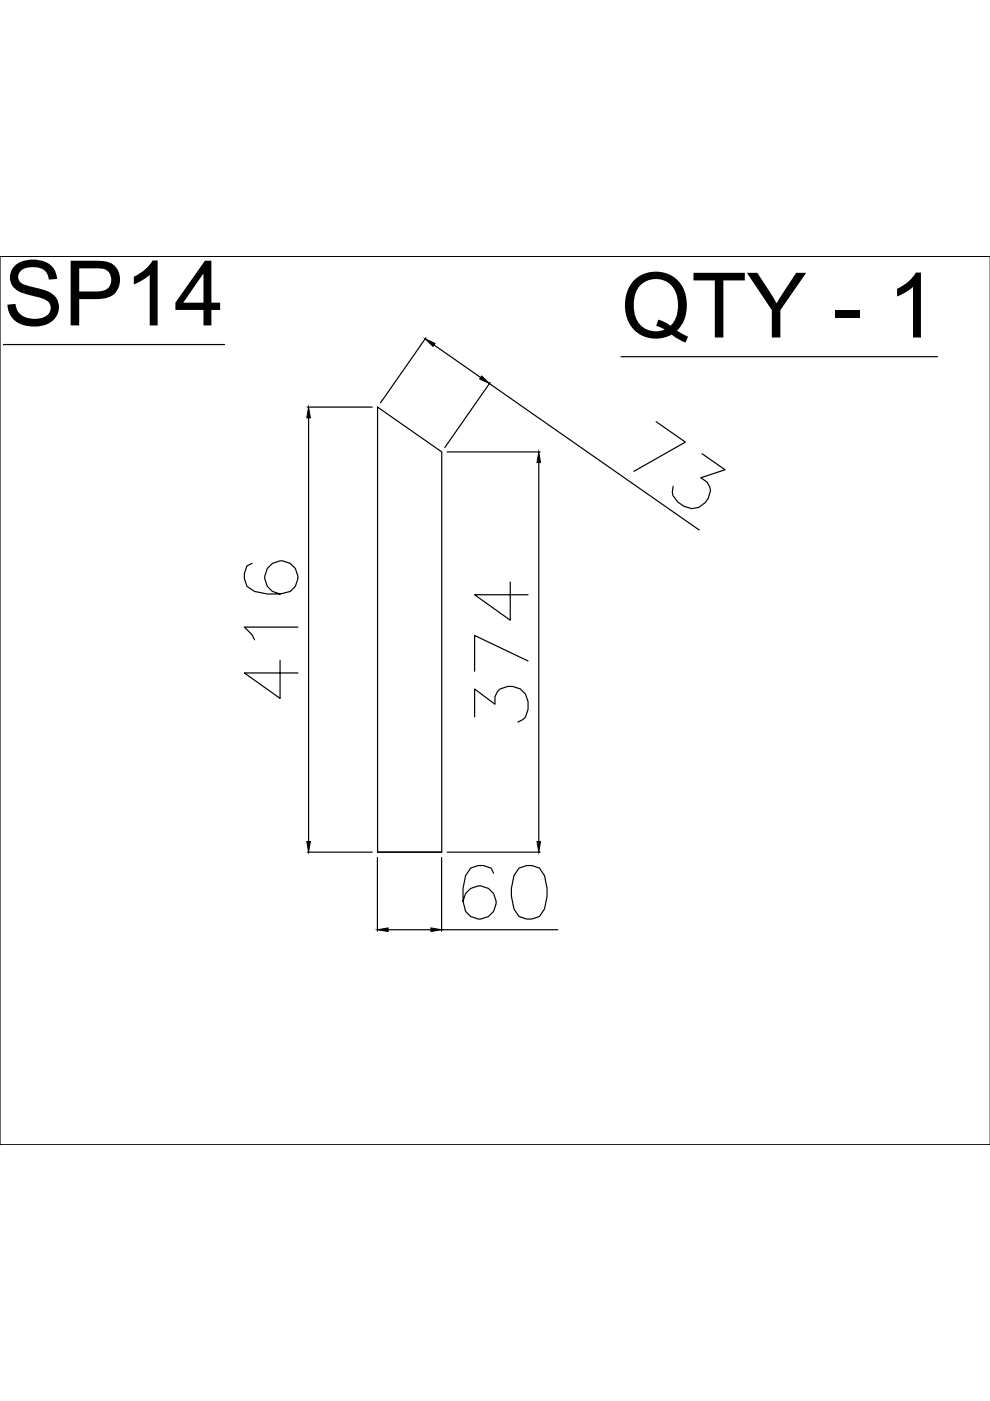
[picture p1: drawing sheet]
<svg xmlns="http://www.w3.org/2000/svg" width="210mm" height="297mm" viewBox="0 0 210 297" stroke-linecap="round" stroke-linejoin="round" font-family="sans-serif">
<defs><g id="words">
<g font-size="19.2">
<text x=".7" y="69">SP14</text>
<text x="131.7" y="71.6">QTY - 1 S</text>
</g>
</g></defs>
<!-- layer: 0 -->
<g fill="none" stroke="#000" stroke-width=".25">
<path d="M210 54.3h-210v188.5h210h-210M.7 73.1h46.9M90.3 71.6l-9.6 13.8M92 73.1l9.9 6.9M131.7 75.6h67.1M65.1 86.3h13.8M65.4 88.6v89.8M80.1 86.3l13.6 9.5v84.9h-13.6zM94.8 95.8h19.7M103.8 81.3l44.4 31.1M103.9 81.1l-9.6 13.8M114.2 98.1v80.3"/>
<path d="M139.1 89.4l6.2 4.3-10.9 6.2M148.9 96.2l4.8 3.4-5.1 1.7a3.1 3.1 0 0 1 .9 5.2 3.8 3.8 0 0 1-5.8-.1l-1-1.3-.2-.8 .2-1.2M53.4 119.5l-1 .5-.6 1.6v1.1l.6 1.6 1.6 1.1 2.7 .5h2.7l2.1-.5a3.5 3.5 0 0 0 .4-5.7 3.5 3.5 0 0 0-5.5 1.4 3.5 3.5 0 0 0 3 4.8M59.4 140v8.1l-7.6-5.4h11.4M63.2 133h-11.4l1.6 1.6 .6 1.1M108.2 123.4v8.1l-7.6-5.4h11.4M100.6 152v-5.9l4.3 3.2a3.1 3.1 0 0 1 3.8-3.8 3.8 3.8 0 0 1 3.3 4.9l-.6 1.6-.5 .6-1.1 .5M112 140.1l-11.4-5.4v7.6M65.1 180.7h13.8M80 180.7h13.6M80 181.8v15.6M82.3 197.1h9.1"/>
<path d="M93.6 181.8v15.6M93.6 197.1h24.7M94.8 180.7h19.7M104.6 185.1l-.5-1-1.6-.6h-1.1l-1.6 .6-1.1 1.6-.5 2.7v2.7l.5 2.1a3.5 3.5 0 0 0 5.7 .4 3.5 3.5 0 0 0-1.4-5.5 3.5 3.5 0 0 0-4.8 3M110 184.1l1.7-.6h1l1.7 .6 1.1 1.6 .5 2.7v1.6l-.5 2.7-1.1 1.6-1.7 .6h-1l-1.7-.6-1-1.6-.6-2.7v-1.6l.6-2.7z"/>
</g>
<path d="M90.2 71.8l2 1-.4 .6zM102.1 79.7l1.7 1.6-2.1-1zM65.4 86.3l.4 2.3h-.8zM114.2 95.8l.4 2.3h-.7zM65 178.4h.8l-.4 2.3zM113.9 178.4h.7l-.4 2.3zM80 197.1l2.3-.4v.8zM91.4 196.7l2.2 .4-2.2 .4z" fill="#000" stroke="#000" stroke-width=".21"/>
<use href="#words"/>
</svg>
